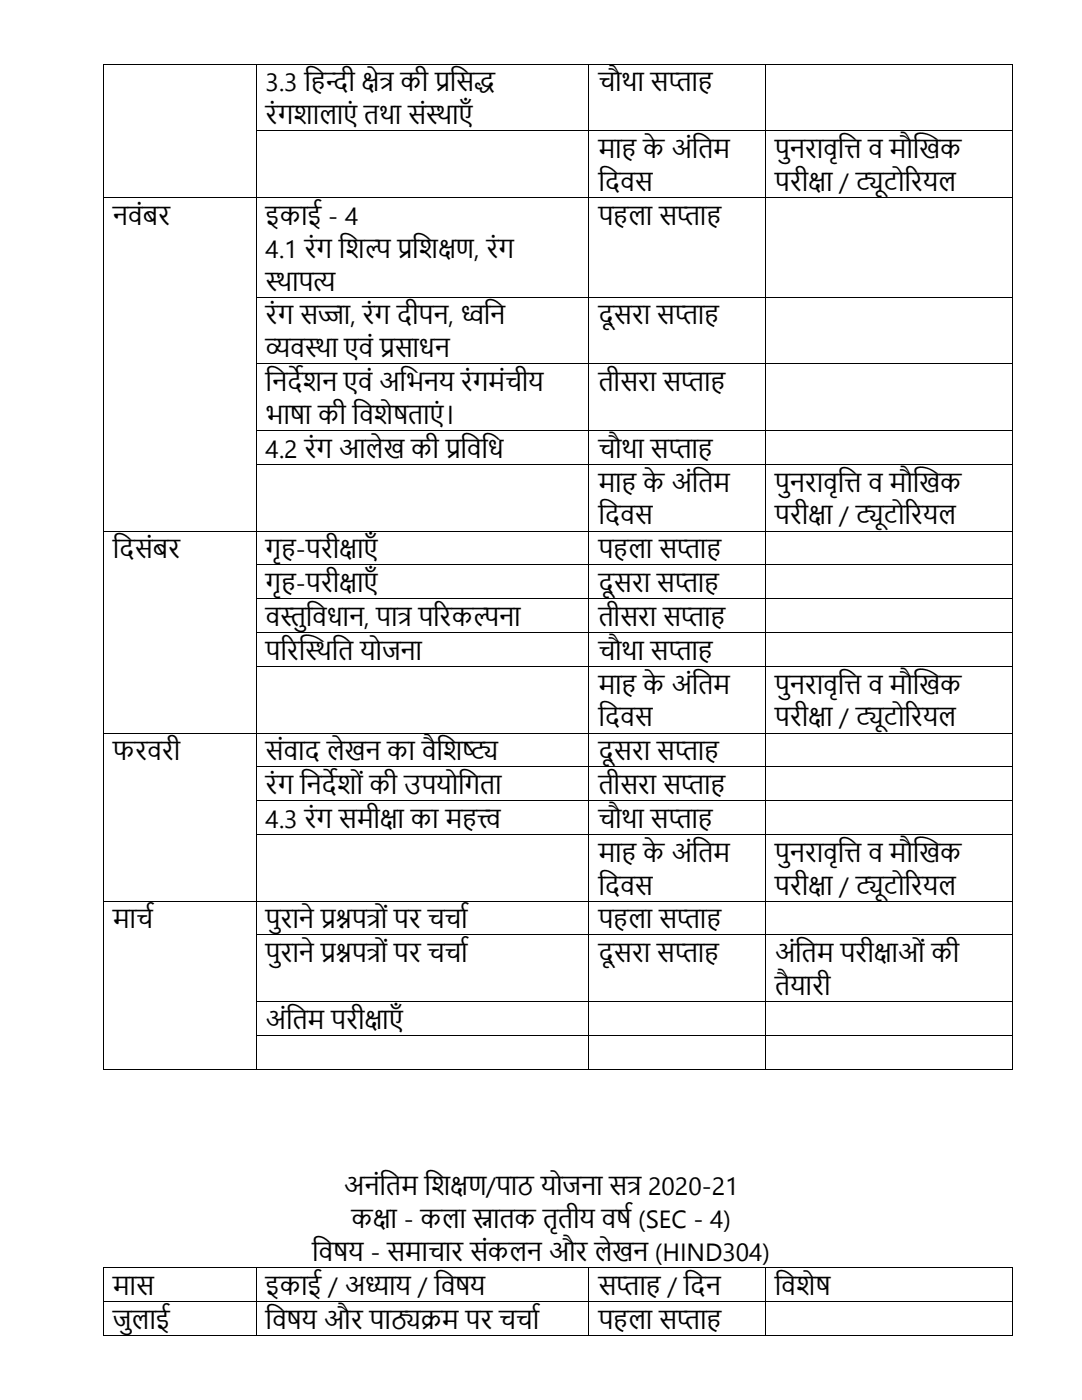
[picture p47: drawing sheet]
<svg xmlns="http://www.w3.org/2000/svg" width="216mm" height="279mm" viewBox="0 0 216 279" stroke-linecap="round" stroke-linejoin="round" font-family="sans-serif">
<defs><g id="words">
<g font-size="5">
<text x="53" y="18.2">3.3 तन ््</text>
<text x="65" y="18.2">् षेत</text>
<text x="65" y="18.2">दी कर कीप सि</text>
<text x="86.8" y="18.2">्</text>
<text x="86.8" y="18.2">रत</text>
<text x="119.4" y="18.2">चौथा सप</text>
<text x="133.4" y="18.2">्</text>
<text x="133.4" y="18.2">ता</text>
<text x="53" y="24.8">रंगिालाएं िथा संस</text>
<text x="85" y="24.8">्थाएाँ</text>
<text x="119.4" y="31.5">मा</text>
<text x="128.3" y="31.5">केअंत</text>
<text x="139.3" y="31.5">िम</text>
<text x="154.6" y="31.5">पु</text>
<text x="157.6" y="31.5">नरावृत</text>
<text x="168.5" y="31.5">ि व मौख</text>
<text x="183.4" y="31.5">खक</text>
<text x="119.4" y="38.1">त</text>
<text x="120.7" y="38.1">दवस</text>
<text x="154.6" y="38.1">परीक</text>
<text x="161.3" y="38.1">्</text>
<text x="161.3" y="38.1">षा / टिोररयल</text>
<text x="170.8" y="38.1">्</text>
<text x="170.8" y="38.1">यू</text>
<text x="22.5" y="44.8">नवंबर</text>
<text x="53" y="44.8">इकाई - 4</text>
<text x="119.4" y="44.8">प ला सप</text>
<text x="135.1" y="44.8">्</text>
<text x="135.1" y="44.8">ता</text>
<text x="53" y="51.4">4.1 रंग त ् ् िक</text>
<text x="68.9" y="51.4">िल रत ्</text>
<text x="72.8" y="51.4">प प</text>
<text x="87.4" y="51.4">षण, रंग</text>
<text x="53" y="58">स</text>
<text x="53" y="58">्थापत</text>
<text x="62.5" y="58">्</text>
<text x="62.5" y="58">य</text>
<text x="53" y="64.7">रंग सज</text>
<text x="63.4" y="64.7">्</text>
<text x="63.4" y="64.7">जा, रंग दीपन, ध न</text>
<text x="91.9" y="64.7">्</text>
<text x="91.9" y="64.7">वत</text>
<text x="119.4" y="64.7">दूसरा सप</text>
<text x="134.7" y="64.7">्</text>
<text x="134.7" y="64.7">ता</text>
<text x="53" y="71.3">व ्था एवं प</text>
<text x="53" y="71.3">्</text>
<text x="53" y="71.3">यवस</text>
<text x="75.8" y="71.3">्</text>
<text x="75.8" y="71.3">रसाधन</text>
<text x="53" y="78">त</text>
<text x="54.3" y="78">नदे</text>
<text x="60.4" y="78">िन एवं अत</text>
<text x="81" y="78">भनय रंगमंचीय</text>
<text x="119.4" y="78">िीसरा सप</text>
<text x="135.9" y="78">्</text>
<text x="135.9" y="78">ता</text>
<text x="53" y="84.6">भार</text>
<text x="57.8" y="84.6">्ा की त</text>
<text x="71.6" y="84.6">विेर</text>
<text x="78.4" y="84.6">्िाएं।</text>
<text x="53" y="91.4">4.2 रंग आलेख की प वत</text>
<text x="88.9" y="91.4">्</text>
<text x="88.9" y="91.4">रत ध</text>
<text x="119.4" y="91.4">चौथा सप</text>
<text x="133.4" y="91.4">्</text>
<text x="133.4" y="91.4">ता</text>
<text x="119.4" y="98.1">मा</text>
<text x="128.3" y="98.1">केअंत</text>
<text x="139.3" y="98.1">िम</text>
<text x="154.6" y="98.1">पु</text>
<text x="157.6" y="98.1">नरावृत</text>
<text x="168.5" y="98.1">ि व मौख</text>
<text x="183.4" y="98.1">खक</text>
<text x="119.4" y="104.7">त</text>
<text x="120.7" y="104.7">दवस</text>
<text x="154.6" y="104.7">परीक</text>
<text x="161.3" y="104.7">्</text>
<text x="161.3" y="104.7">षा / टिोररयल</text>
<text x="170.8" y="104.7">्</text>
<text x="170.8" y="104.7">यू</text>
<text x="22.5" y="111.4">त</text>
<text x="23.8" y="111.4">दसंबर</text>
<text x="53" y="111.4">गृ -परीक</text>
<text x="67.7" y="111.4">्</text>
<text x="67.7" y="111.4">षाएाँ</text>
<text x="119.4" y="111.4">प ला सप</text>
<text x="135.1" y="111.4">्</text>
<text x="135.1" y="111.4">ता</text>
<text x="53" y="118.2">गृ -परीक</text>
<text x="67.7" y="118.2">्</text>
<text x="67.7" y="118.2">षाएाँ</text>
<text x="119.4" y="118.2">दूसरा सप</text>
<text x="134.7" y="118.2">्</text>
<text x="134.7" y="118.2">ता</text>
<text x="53" y="124.9">वसत</text>
<text x="55.9" y="124.9">्</text>
<text x="55.9" y="124.9">तुवधान, पात</text>
<text x="79.3" y="124.9">्</text>
<text x="79.3" y="124.9">र पररकल</text>
<text x="94.4" y="124.9">्</text>
<text x="94.4" y="124.9">पना</text>
<text x="119.4" y="124.9">िीसरा सप</text>
<text x="135.9" y="124.9">्</text>
<text x="135.9" y="124.9">ता</text>
<text x="53" y="131.7">पररख ि योजना</text>
<text x="60.9" y="131.7">स</text>
<text x="60.9" y="131.7">्थत</text>
<text x="119.4" y="131.7">चौथा सप</text>
<text x="133.4" y="131.7">्</text>
<text x="133.4" y="131.7">ता</text>
<text x="119.4" y="138.4">मा</text>
<text x="128.3" y="138.4">केअंत</text>
<text x="139.3" y="138.4">िम</text>
<text x="154.6" y="138.4">पु</text>
<text x="157.6" y="138.4">नरावृत</text>
<text x="168.5" y="138.4">ि व मौख</text>
<text x="183.4" y="138.4">खक</text>
<text x="119.4" y="145">त</text>
<text x="120.7" y="145">दवस</text>
<text x="154.6" y="145">परीक</text>
<text x="161.3" y="145">्</text>
<text x="161.3" y="145">षा / टिोररयल</text>
<text x="170.8" y="145">्</text>
<text x="170.8" y="145">यू</text>
<text x="22.5" y="151.7">फरवरी</text>
<text x="53" y="151.7">संवाद लेखन का वैिष्</text>
<text x="87.1" y="151.7">त ्य</text>
<text x="92.2" y="151.7">ठ</text>
<text x="92.2" y="151.7">्ट</text>
<text x="119.4" y="151.7">दूसरा सप</text>
<text x="134.7" y="151.7">्</text>
<text x="134.7" y="151.7">ता</text>
<text x="53" y="158.5">रंग त</text>
<text x="61.1" y="158.5">नदे</text>
<text x="67.2" y="158.5">िों की उपयोत</text>
<text x="92.7" y="158.5">गिा</text>
<text x="119.4" y="158.5">िीसरा सप</text>
<text x="135.9" y="158.5">्</text>
<text x="135.9" y="158.5">ता</text>
<text x="53" y="165.2">4.3 रंग समीक</text>
<text x="75.8" y="165.2">्</text>
<text x="75.8" y="165.2">षा का म त</text>
<text x="95.1" y="165.2">्</text>
<text x="95.1" y="165.2">त</text>
<text x="95.1" y="165.2">व</text>
<text x="119.4" y="165.2">चौथा सप</text>
<text x="133.4" y="165.2">्</text>
<text x="133.4" y="165.2">ता</text>
<text x="119.4" y="172">मा</text>
<text x="128.3" y="172">केअंत</text>
<text x="139.3" y="172">िम</text>
<text x="154.6" y="172">पु</text>
<text x="157.6" y="172">नरावृत</text>
<text x="168.5" y="172">ि व मौख</text>
<text x="183.4" y="172">खक</text>
<text x="119.4" y="178.5">त</text>
<text x="120.7" y="178.5">दवस</text>
<text x="154.6" y="178.5">परीक</text>
<text x="161.3" y="178.5">्</text>
<text x="161.3" y="178.5">षा / टिोररयल</text>
<text x="170.8" y="178.5">्</text>
<text x="170.8" y="178.5">यू</text>
<text x="22.5" y="185.3">माचष</text>
<text x="53" y="185.3">पु</text>
<text x="56" y="185.3">राने प् ्</text>
<text x="64" y="185.3">्नपत</text>
<text x="64" y="185.3">रश रों पर चचाष</text>
<text x="119.4" y="185.3">प ला सप</text>
<text x="135.1" y="185.3">्</text>
<text x="135.1" y="185.3">ता</text>
<text x="53" y="192">पु</text>
<text x="56" y="192">राने प् ्</text>
<text x="64" y="192">्नपत</text>
<text x="64" y="192">रश रों पर चचाष</text>
<text x="119.4" y="192">दूसरा सप</text>
<text x="134.7" y="192">्</text>
<text x="134.7" y="192">ता</text>
<text x="154.6" y="192">अंत</text>
<text x="160" y="192">िम परीक</text>
<text x="174.3" y="192">्</text>
<text x="174.3" y="192">षाओं की</text>
<text x="154.6" y="198.6">िै</text>
<text x="157.7" y="198.6">यारी</text>
<text x="53" y="205.4">अंत</text>
<text x="58.3" y="205.4">िम परीक</text>
<text x="72.7" y="205.4">्</text>
<text x="72.7" y="205.4">षाएाँ</text>
<text x="68.6" y="238.5">अनंत</text>
<text x="77" y="238.5">िम त ्</text>
<text x="86" y="238.5">िक</text>
<text x="89.8" y="238.5">षण/पाठ योजना सत 2020-21</text>
<text x="125.1" y="238.5">्</text>
<text x="125.1" y="238.5">र</text>
<text x="70.1" y="245.1">कक</text>
<text x="74.4" y="245.1">्</text>
<text x="74.4" y="245.1">षा - कला स</text>
<text x="94.3" y="245.1">्</text>
<text x="94.3" y="245.1">नािक िृिीय वर</text>
<text x="123" y="245.1">्ष(SEC - 4)</text>
<text x="62.3" y="251.7">त्य - समाचार संकलन और लेखन (HIND304)</text>
<text x="63.5" y="251.7">वर</text>
<text x="22.5" y="258.4">मास</text>
<text x="53" y="258.4">इकाई / अध</text>
<text x="72.9" y="258.4">्</text>
<text x="72.9" y="258.4">याय / त्य</text>
<text x="87.9" y="258.4">वर</text>
<text x="119.4" y="258.4">सप</text>
<text x="123" y="258.4">्</text>
<text x="123" y="258.4">ता</text>
<text x="133.2" y="258.4">/ त</text>
<text x="137.7" y="258.4">दन</text>
<text x="154.6" y="258.4">त</text>
<text x="155.9" y="258.4">विेर</text>
<text x="162.7" y="258.4">्</text>
<text x="22.5" y="265.2">जु</text>
<text x="26.2" y="265.2">लाई</text>
<text x="53" y="265.2">त्य और पाठ</text>
<text x="54.3" y="265.2">वर</text>
<text x="78" y="265.2">्</text>
<text x="78" y="265.2">यिम पर चचाष</text>
<text x="119.4" y="265.2">प ला सप</text>
<text x="135.1" y="265.2">्</text>
<text x="135.1" y="265.2">ता</text>
</g>
</g></defs>
<g fill="#000">
<path d="M20.6 12.7h.1v.2h-.1z" fill-rule="evenodd"/>
<path d="M20.6 12.7h.1v.2h-.1z" fill-rule="evenodd"/>
<path d="M51.1 12.7h.1v.2h-.1z" fill-rule="evenodd"/>
<path d="M117.4 12.7h.2v.2h-.2z" fill-rule="evenodd"/>
<path d="M152.7 12.7h.1v.2h-.1z" fill-rule="evenodd"/>
<path d="M201.9 12.7h.1v.2h-.1z" fill-rule="evenodd"/>
<path d="M201.9 12.7h.1v.2h-.1z" fill-rule="evenodd"/>
<path d="M20.6 26h.1v.2h-.1z" fill-rule="evenodd"/>
<path d="M20.6 39.3h.1v.2h-.1z" fill-rule="evenodd"/>
<path d="M51.1 26h.1v.2h-.1z" fill-rule="evenodd"/>
<path d="M51.1 39.3h.1v.2h-.1z" fill-rule="evenodd"/>
<path d="M117.4 26h.2v.2h-.2z" fill-rule="evenodd"/>
<path d="M117.4 39.3h.2v.2h-.2z" fill-rule="evenodd"/>
<path d="M152.7 26h.1v.2h-.1z" fill-rule="evenodd"/>
<path d="M152.7 39.3h.1v.2h-.1z" fill-rule="evenodd"/>
<path d="M201.9 26h.1v.2h-.1z" fill-rule="evenodd"/>
<path d="M201.9 39.3h.1v.2h-.1z" fill-rule="evenodd"/>
<path d="M20.6 59.2h.1v.2h-.1z" fill-rule="evenodd"/>
<path d="M51.1 59.2h.1v.2h-.1z" fill-rule="evenodd"/>
<path d="M117.4 59.2h.2v.2h-.2z" fill-rule="evenodd"/>
<path d="M152.7 59.2h.1v.2h-.1z" fill-rule="evenodd"/>
<path d="M201.9 59.2h.1v.2h-.1z" fill-rule="evenodd"/>
<path d="M20.6 72.5h.1v.2h-.1z" fill-rule="evenodd"/>
<path d="M51.1 72.5h.1v.2h-.1z" fill-rule="evenodd"/>
<path d="M117.4 72.5h.2v.2h-.2z" fill-rule="evenodd"/>
<path d="M152.7 72.5h.1v.2h-.1z" fill-rule="evenodd"/>
<path d="M201.9 72.5h.1v.2h-.1z" fill-rule="evenodd"/>
<path d="M20.6 85.9h.1v.1h-.1z" fill-rule="evenodd"/>
<path d="M20.6 92.6h.1v.2h-.1z" fill-rule="evenodd"/>
<path d="M51.1 85.9h.1v.1h-.1z" fill-rule="evenodd"/>
<path d="M51.1 92.6h.1v.2h-.1z" fill-rule="evenodd"/>
<path d="M117.4 85.9h.2v.1h-.2z" fill-rule="evenodd"/>
<path d="M117.4 92.6h.2v.2h-.2z" fill-rule="evenodd"/>
<path d="M152.7 85.9h.1v.1h-.1z" fill-rule="evenodd"/>
<path d="M152.7 92.6h.1v.2h-.1z" fill-rule="evenodd"/>
<path d="M201.9 85.9h.1v.1h-.1z" fill-rule="evenodd"/>
<path d="M201.9 92.6h.1v.2h-.1z" fill-rule="evenodd"/>
<path d="M20.6 105.9h.1v.2h-.1z" fill-rule="evenodd"/>
<path d="M20.6 112.7h.1v.1h-.1z" fill-rule="evenodd"/>
<path d="M20.6 119.4h.1v.2h-.1z" fill-rule="evenodd"/>
<path d="M51.1 105.9h.1v.2h-.1z" fill-rule="evenodd"/>
<path d="M51.1 112.7h.1v.1h-.1z" fill-rule="evenodd"/>
<path d="M51.1 119.4h.1v.2h-.1z" fill-rule="evenodd"/>
<path d="M117.4 105.9h.2v.2h-.2z" fill-rule="evenodd"/>
<path d="M117.4 112.7h.2v.1h-.2z" fill-rule="evenodd"/>
<path d="M117.4 119.4h.2v.2h-.2z" fill-rule="evenodd"/>
<path d="M152.7 105.9h.1v.2h-.1z" fill-rule="evenodd"/>
<path d="M152.7 112.7h.1v.1h-.1z" fill-rule="evenodd"/>
<path d="M152.7 119.4h.1v.2h-.1z" fill-rule="evenodd"/>
<path d="M201.9 105.9h.1v.2h-.1z" fill-rule="evenodd"/>
<path d="M201.9 112.7h.1v.1h-.1z" fill-rule="evenodd"/>
<path d="M201.9 119.4h.1v.2h-.1z" fill-rule="evenodd"/>
<path d="M20.6 126.2h.1v.1h-.1z" fill-rule="evenodd"/>
<path d="M20.6 132.9h.1v.2h-.1z" fill-rule="evenodd"/>
<path d="M51.1 126.2h.1v.1h-.1z" fill-rule="evenodd"/>
<path d="M51.1 132.9h.1v.2h-.1z" fill-rule="evenodd"/>
<path d="M117.4 126.2h.2v.1h-.2z" fill-rule="evenodd"/>
<path d="M117.4 132.9h.2v.2h-.2z" fill-rule="evenodd"/>
<path d="M152.7 126.2h.1v.1h-.1z" fill-rule="evenodd"/>
<path d="M152.7 132.9h.1v.2h-.1z" fill-rule="evenodd"/>
<path d="M201.9 126.2h.1v.1h-.1z" fill-rule="evenodd"/>
<path d="M201.9 132.9h.1v.2h-.1z" fill-rule="evenodd"/>
<path d="M20.6 146.2h.1v.2h-.1z" fill-rule="evenodd"/>
<path d="M20.6 153h.1v.1h-.1z" fill-rule="evenodd"/>
<path d="M20.6 159.7h.1v.2h-.1z" fill-rule="evenodd"/>
<path d="M51.1 146.2h.1v.2h-.1z" fill-rule="evenodd"/>
<path d="M51.1 153h.1v.1h-.1z" fill-rule="evenodd"/>
<path d="M51.1 159.7h.1v.2h-.1z" fill-rule="evenodd"/>
<path d="M117.4 146.2h.2v.2h-.2z" fill-rule="evenodd"/>
<path d="M117.4 153h.2v.1h-.2z" fill-rule="evenodd"/>
<path d="M117.4 159.7h.2v.2h-.2z" fill-rule="evenodd"/>
<path d="M152.7 146.2h.1v.2h-.1z" fill-rule="evenodd"/>
<path d="M152.7 153h.1v.1h-.1z" fill-rule="evenodd"/>
<path d="M152.7 159.7h.1v.2h-.1z" fill-rule="evenodd"/>
<path d="M201.9 146.2h.1v.2h-.1z" fill-rule="evenodd"/>
<path d="M201.9 153h.1v.1h-.1z" fill-rule="evenodd"/>
<path d="M201.9 159.7h.1v.2h-.1z" fill-rule="evenodd"/>
<path d="M20.6 166.5h.1v.1h-.1z" fill-rule="evenodd"/>
<path d="M20.6 179.8h.1v.1h-.1z" fill-rule="evenodd"/>
<path d="M51.1 166.5h.1v.1h-.1z" fill-rule="evenodd"/>
<path d="M51.1 179.8h.1v.1h-.1z" fill-rule="evenodd"/>
<path d="M117.4 166.5h.2v.1h-.2z" fill-rule="evenodd"/>
<path d="M117.4 179.8h.2v.1h-.2z" fill-rule="evenodd"/>
<path d="M152.7 166.5h.1v.1h-.1z" fill-rule="evenodd"/>
<path d="M152.7 179.8h.1v.1h-.1z" fill-rule="evenodd"/>
<path d="M201.9 166.5h.1v.1h-.1z" fill-rule="evenodd"/>
<path d="M201.9 179.8h.1v.1h-.1z" fill-rule="evenodd"/>
<path d="M20.6 186.5h.1v.2h-.1z" fill-rule="evenodd"/>
<path d="M51.1 186.5h.1v.2h-.1z" fill-rule="evenodd"/>
<path d="M117.4 186.5h.2v.2h-.2z" fill-rule="evenodd"/>
<path d="M152.7 186.5h.1v.2h-.1z" fill-rule="evenodd"/>
<path d="M201.9 186.5h.1v.2h-.1z" fill-rule="evenodd"/>
<path d="M20.6 199.8h.1v.2h-.1z" fill-rule="evenodd"/>
<path d="M20.6 206.6h.1v.1h-.1z" fill-rule="evenodd"/>
<path d="M20.6 213.4h.1v.1h-.1z" fill-rule="evenodd"/>
<path d="M20.6 213.4h.1v.1h-.1z" fill-rule="evenodd"/>
<path d="M51.1 199.8h.1v.2h-.1z" fill-rule="evenodd"/>
<path d="M51.1 206.6h.1v.1h-.1z" fill-rule="evenodd"/>
<path d="M51.1 213.4h.1v.1h-.1z" fill-rule="evenodd"/>
<path d="M117.4 199.8h.2v.2h-.2z" fill-rule="evenodd"/>
<path d="M117.4 206.6h.2v.1h-.2z" fill-rule="evenodd"/>
<path d="M117.4 213.4h.2v.1h-.2z" fill-rule="evenodd"/>
<path d="M152.7 199.8h.1v.2h-.1z" fill-rule="evenodd"/>
<path d="M152.7 206.6h.1v.1h-.1z" fill-rule="evenodd"/>
<path d="M152.7 213.4h.1v.1h-.1z" fill-rule="evenodd"/>
<path d="M201.9 199.8h.1v.2h-.1z" fill-rule="evenodd"/>
<path d="M201.9 206.6h.1v.1h-.1z" fill-rule="evenodd"/>
<path d="M201.9 213.4h.1v.1h-.1z" fill-rule="evenodd"/>
<path d="M201.9 213.4h.1v.1h-.1z" fill-rule="evenodd"/>
<path d="M20.6 252.9h.1v.2h-.1z" fill-rule="evenodd"/>
<path d="M20.6 252.9h.1v.2h-.1z" fill-rule="evenodd"/>
<path d="M20.6 259.7h.1v.1h-.1z" fill-rule="evenodd"/>
<path d="M51.1 252.9h.1v.2h-.1z" fill-rule="evenodd"/>
<path d="M51.1 259.7h.1v.1h-.1z" fill-rule="evenodd"/>
<path d="M117.4 252.9h.2v.2h-.2z" fill-rule="evenodd"/>
<path d="M117.4 259.7h.2v.1h-.2z" fill-rule="evenodd"/>
<path d="M152.7 252.9h.1v.2h-.1z" fill-rule="evenodd"/>
<path d="M152.7 259.7h.1v.1h-.1z" fill-rule="evenodd"/>
<path d="M201.9 252.9h.1v.2h-.1z" fill-rule="evenodd"/>
<path d="M201.9 252.9h.1v.2h-.1z" fill-rule="evenodd"/>
<path d="M201.9 259.7h.1v.1h-.1z" fill-rule="evenodd"/>
<path d="M20.6 266.4h.1v.2h-.1z" fill-rule="evenodd"/>
<path d="M20.6 266.4h.1v.2h-.1z" fill-rule="evenodd"/>
<path d="M51.1 266.4h.1v.2h-.1z" fill-rule="evenodd"/>
<path d="M117.4 266.4h.2v.2h-.2z" fill-rule="evenodd"/>
<path d="M152.7 266.4h.1v.2h-.1z" fill-rule="evenodd"/>
<path d="M201.9 266.4h.1v.2h-.1z" fill-rule="evenodd"/>
<path d="M201.9 266.4h.1v.2h-.1z" fill-rule="evenodd"/>
</g>
<g fill="none" stroke="#000" stroke-width=".2">
<path d="M20.7 12.9v13.1M20.7 12.8h30.4M51.1 12.9v13.1M51.2 12.8h66.2M117.5 12.9v13.1M117.6 12.8h35.1M152.8 12.9v13.1M152.8 12.8h49.1M202 12.9v13.1M20.7 26.2v13.1M20.7 39.5v19.7M20.7 39.4h30.4"/>
<path d="M51.1 26.2v13.1M51.1 39.5v19.7M51.2 26.1h66.2M51.2 39.4h66.2M117.5 26.2v13.1M117.5 39.5v19.7M117.6 26.1h35.1M117.6 39.4h35.1M152.8 26.2v13.1M152.8 39.5v19.7M152.8 26.1h49.1M152.8 39.4h49.1"/>
<path d="M202 26.2v13.1M202 39.5v19.7M20.7 59.4v13.1M51.1 59.4v13.1M51.2 59.3h66.2M117.5 59.4v13.1M117.6 59.3h35.1M152.8 59.4v13.1M152.8 59.3h49.1M202 59.4v13.1M20.7 72.7v13.2M51.1 72.7v13.2"/>
<path d="M51.2 72.6h66.2M117.5 72.7v13.2M117.6 72.6h35.1M152.8 72.7v13.2M152.8 72.6h49.1M202 72.7v13.2M20.7 86v6.6M20.7 92.8v13.1M51.1 86v6.6M51.1 92.8v13.1M51.2 85.9h66.2M51.2 92.7h66.2"/>
<path d="M117.5 86v6.6M117.5 92.8v13.1M117.6 85.9h35.1M117.6 92.7h35.1M152.8 86v6.6M152.8 92.8v13.1M152.8 85.9h49.1M152.8 92.7h49.1M202 86v6.6M202 92.8v13.1M20.7 106.1v6.6M20.7 112.8v6.6"/>
<path d="M20.7 119.6v6.6M20.7 106h30.4M51.1 106.1v6.6M51.1 112.8v6.6M51.1 119.6v6.6M51.2 106h66.2M51.2 112.8h66.2M51.2 119.5h66.2M117.5 106.1v6.6M117.5 112.8v6.6M117.5 119.6v6.6M117.6 106h35.1"/>
<path d="M117.6 112.8h35.1M117.6 119.5h35.1M152.8 106.1v6.6M152.8 112.8v6.6M152.8 119.6v6.6M152.8 106h49.1M152.8 112.8h49.1M152.8 119.5h49.1M202 106.1v6.6M202 112.8v6.6M202 119.6v6.6M20.7 126.3v6.6"/>
<path d="M20.7 133.1v13.1M51.1 126.3v6.6M51.1 133.1v13.1M51.2 126.3h66.2M51.2 133h66.2M117.5 126.3v6.6M117.5 133.1v13.1M117.6 126.3h35.1M117.6 133h35.1M152.8 126.3v6.6M152.8 133.1v13.1M152.8 126.3h49.1"/>
<path d="M152.8 133h49.1M202 126.3v6.6M202 133.1v13.1M20.7 146.4v6.6M20.7 153.1v6.6M20.7 159.9v6.6M20.7 146.3h30.4M51.1 146.4v6.6M51.1 153.1v6.6M51.1 159.9v6.6M51.2 146.3h66.2M51.2 153.1h66.2"/>
<path d="M51.2 159.8h66.2M117.5 146.4v6.6M117.5 153.1v6.6M117.5 159.9v6.6M117.6 146.3h35.1M117.6 153.1h35.1M117.6 159.8h35.1M152.8 146.4v6.6M152.8 153.1v6.6M152.8 159.9v6.6M152.8 146.3h49.1M152.8 153.1h49.1"/>
<path d="M152.8 159.8h49.1M202 146.4v6.6M202 153.1v6.6M202 159.9v6.6M20.7 166.6v13.2M20.7 179.9v6.6M20.7 179.9h30.4M51.1 166.6v13.2M51.1 179.9v6.6M51.2 166.6h66.2M51.2 179.9h66.2M117.5 166.6v13.2"/>
<path d="M117.5 179.9v6.6M117.6 166.6h35.1M117.6 179.9h35.1M152.8 166.6v13.2M152.8 179.9v6.6M152.8 166.6h49.1M152.8 179.9h49.1M202 166.6v13.2M202 179.9v6.6M20.7 186.7v13.1M51.1 186.7v13.1M51.2 186.6h66.2"/>
<path d="M51.2 199.9h66.2M117.5 186.7v13.1M117.6 186.6h35.1M117.6 199.9h35.1M152.8 186.7v13.1M152.8 186.6h49.1M152.8 199.9h49.1M202 186.7v13.1M20.7 200v6.6M20.7 206.7v6.7M20.7 213.4h30.4M51.1 200v6.6"/>
<path d="M51.1 206.7v6.7M51.2 206.7h66.2M51.2 213.4h66.2M117.5 200v6.6M117.5 206.7v6.7M117.6 206.7h35.1M117.6 213.4h35.1M152.8 200v6.6M152.8 206.7v6.7M152.8 206.7h49.1M152.8 213.4h49.1M202 200v6.6"/>
<path d="M202 206.7v6.7M20.7 253.1v6.6M20.7 259.8v6.6M20.7 253h30.4M20.7 259.7h30.4M51.1 253.1v6.6M51.1 259.8v6.6M51.2 253h66.2M51.2 259.7h66.2M117.5 253.1v6.6M117.5 259.8v6.6M117.6 253h35.1"/>
<path d="M117.6 259.7h35.1M152.8 253.1v6.6M152.8 259.8v6.6M152.8 253h49.1M152.8 259.7h49.1M202 253.1v6.6M202 259.8v6.6M20.7 266.5h30.4M51.2 266.5h66.2M117.6 266.5h35.1M152.8 266.5h49.1"/>
</g>
<use href="#words"/>
</svg>
